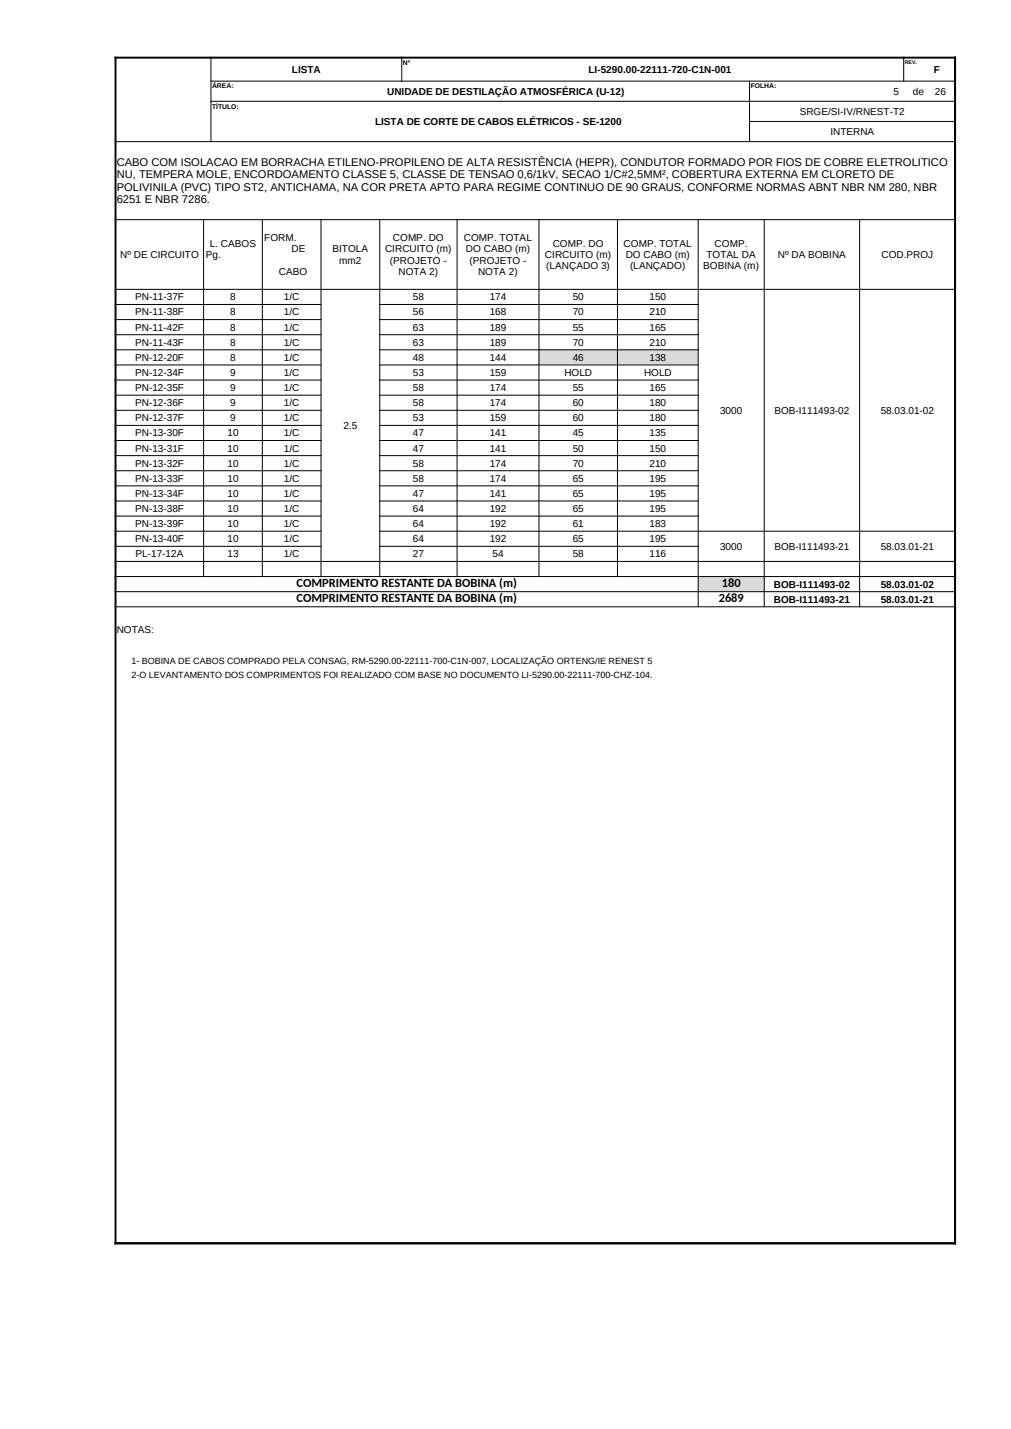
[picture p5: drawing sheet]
<svg xmlns="http://www.w3.org/2000/svg" width="210mm" height="297mm" viewBox="0 0 210 297" stroke-linecap="round" stroke-linejoin="round" font-family="sans-serif">
<defs><g id="words">
<g font-size="2.6">
<text x="61.6" y="122">COMPRIMENTO RESTANTE DA BOBINA (m)</text>
<text x="61.6" y="125.2">COMPRIMENTO RESTANTE DA BOBINA (m)</text>
<text x="149.3" y="125.2">2689</text>
<text x="150" y="122">180</text>
</g>
<g font-size="2.3">
<text x="24.2" y="34.5">CABO COM ISOLACAO EM BORRACHA ETILENO-PROPILENO DE ALTA RESISTÊNCIA (HEPR), CONDUTOR FORMADO POR FIOS DE COBRE ELETROLITICO</text>
<text x="24.2" y="37.1">NU, TEMPERA MOLE, ENCORDOAMENTO CLASSE 5, CLASSE DE TENSAO 0,6/1kV, SECAO 1/C#2,5MM², COBERTURA EXTERNA EM CLORETO DE</text>
<text x="24.2" y="39.7">POLIVINILA (PVC) TIPO ST2, ANTICHAMA, NA COR PRETA APTO PARA REGIME CONTINUO DE 90 GRAUS, CONFORME NORMAS ABNT NBR NM 280, NBR</text>
<text x="24.2" y="42.3">6251 E NBR 7286.</text>
</g>
<g font-size="2.1">
<text x="60.6" y="15.1">LISTA</text>
<text x="122.3" y="15.1">LI-5290.00-22111-720-C1N-001</text>
<text x="193.9" y="15.1">F</text>
<text x="80.4" y="19.7">UNIDADE DE DESTILAÇÃO ATMOSFÉRICA (U-12)</text>
<text x="166.1" y="23.9">SRGE/SI-IV/RNEST-T2</text>
<text x="185.6" y="19.7">5</text>
<text x="189.6" y="19.7">de</text>
<text x="194.2" y="19.7">26</text>
<text x="77.9" y="26">LISTA DE CORTE DE CABOS ELÉTRICOS - SE-1200</text>
<text x="172.5" y="28.1">INTERNA</text>
<text x="25" y="53.6">Nº DE CIRCUITO</text>
<text x="42.7" y="53.6">Pg.</text>
<text x="43.6" y="51.3">L. CABOS</text>
<text x="54.9" y="50.1">FORM.</text>
<text x="60.6" y="52.5">DE</text>
<text x="69.1" y="52.5">BITOLA</text>
<text x="80" y="52.5">CIRCUITO (m)</text>
<text x="81.6" y="50.1">COMP. DO</text>
<text x="96.4" y="50.1">COMP. TOTAL</text>
<text x="96.8" y="52.5">DO CABO (m)</text>
<text x="113.2" y="53.6">CIRCUITO (m)</text>
<text x="114.8" y="51.3">COMP. DO</text>
<text x="129.5" y="51.3">COMP. TOTAL</text>
<text x="130" y="53.6">DO CABO (m)</text>
<text x="146.8" y="53.6">TOTAL DA</text>
<text x="148.5" y="51.3">COMP.</text>
<text x="161.6" y="53.6">Nº DA BOBINA</text>
<text x="183.1" y="53.6">COD.PROJ</text>
<text x="57.9" y="57.1">CABO</text>
<text x="70.5" y="54.8">mm2</text>
<text x="81" y="54.8">(PROJETO -</text>
<text x="82.8" y="57.1">NOTA 2)</text>
<text x="97.5" y="54.8">(PROJETO -</text>
<text x="99.3" y="57.1">NOTA 2)</text>
<text x="113.5" y="56">(LANÇADO 3)</text>
<text x="130.9" y="56">(LANÇADO)</text>
<text x="146.1" y="56">BOBINA (m)</text>
<text x="28.1" y="62.4">PN-11-37F</text>
<text x="28.1" y="65.6">PN-11-38F</text>
<text x="47.8" y="62.4">8</text>
<text x="47.8" y="65.6">8</text>
<text x="59" y="62.4">1/C</text>
<text x="59" y="65.6">1/C</text>
<text x="85.8" y="62.4">58</text>
<text x="85.8" y="65.6">56</text>
<text x="101.7" y="62.4">174</text>
<text x="101.7" y="65.6">168</text>
<text x="119" y="62.4">50</text>
<text x="119" y="65.6">70</text>
<text x="134.9" y="62.4">150</text>
<text x="134.9" y="65.6">210</text>
<text x="28.1" y="68.7">PN-11-42F</text>
<text x="28.1" y="71.8">PN-11-43F</text>
<text x="47.8" y="68.7">8</text>
<text x="47.8" y="71.8">8</text>
<text x="59" y="68.7">1/C</text>
<text x="59" y="71.8">1/C</text>
<text x="85.8" y="68.7">63</text>
<text x="85.8" y="71.8">63</text>
<text x="101.7" y="68.7">189</text>
<text x="101.7" y="71.8">189</text>
<text x="119" y="68.7">55</text>
<text x="119" y="71.8">70</text>
<text x="134.9" y="68.7">165</text>
<text x="134.9" y="71.8">210</text>
<text x="28.1" y="75">PN-12-20F</text>
<text x="47.8" y="75">8</text>
<text x="59" y="75">1/C</text>
<text x="85.8" y="75">48</text>
<text x="101.7" y="75">144</text>
<text x="119" y="75">46</text>
<text x="134.9" y="75">138</text>
<text x="28.1" y="78.1">PN-12-34F</text>
<text x="28.1" y="81.3">PN-12-35F</text>
<text x="47.8" y="78.1">9</text>
<text x="47.8" y="81.3">9</text>
<text x="59" y="78.1">1/C</text>
<text x="59" y="81.3">1/C</text>
<text x="85.8" y="78.1">53</text>
<text x="85.8" y="81.3">58</text>
<text x="101.7" y="78.1">159</text>
<text x="101.7" y="81.3">174</text>
<text x="117.2" y="78.1">HOLD</text>
<text x="119" y="81.3">55</text>
<text x="133.8" y="78.1">HOLD</text>
<text x="134.9" y="81.3">165</text>
<text x="28.1" y="84.4">PN-12-36F</text>
<text x="28.1" y="87.6">PN-12-37F</text>
<text x="47.8" y="84.4">9</text>
<text x="47.8" y="87.6">9</text>
<text x="59" y="84.4">1/C</text>
<text x="59" y="87.6">1/C</text>
<text x="71.3" y="89.1">2.5</text>
<text x="85.8" y="84.4">58</text>
<text x="85.8" y="87.6">53</text>
<text x="101.7" y="84.4">174</text>
<text x="101.7" y="87.6">159</text>
<text x="119" y="84.4">60</text>
<text x="119" y="87.6">60</text>
<text x="134.9" y="84.4">180</text>
<text x="134.9" y="87.6">180</text>
<text x="149.6" y="86">3000</text>
<text x="160.9" y="86">BOB-I111493-02</text>
<text x="182.9" y="86">58.03.01-02</text>
<text x="28.1" y="90.7">PN-13-30F</text>
<text x="28.1" y="93.8">PN-13-31F</text>
<text x="47.2" y="90.7">10</text>
<text x="47.2" y="93.8">10</text>
<text x="59" y="90.7">1/C</text>
<text x="59" y="93.8">1/C</text>
<text x="85.8" y="90.7">47</text>
<text x="85.8" y="93.8">47</text>
<text x="101.7" y="90.7">141</text>
<text x="101.7" y="93.8">141</text>
<text x="119" y="90.7">45</text>
<text x="119" y="93.8">50</text>
<text x="134.9" y="90.7">135</text>
<text x="134.9" y="93.8">150</text>
<text x="28.1" y="97">PN-13-32F</text>
<text x="28.1" y="100.1">PN-13-33F</text>
<text x="47.2" y="97">10</text>
<text x="47.2" y="100.1">10</text>
<text x="59" y="97">1/C</text>
<text x="59" y="100.1">1/C</text>
<text x="85.8" y="97">58</text>
<text x="85.8" y="100.1">58</text>
<text x="101.7" y="97">174</text>
<text x="101.7" y="100.1">174</text>
<text x="119" y="97">70</text>
<text x="119" y="100.1">65</text>
<text x="134.9" y="97">210</text>
<text x="134.9" y="100.1">195</text>
<text x="28.1" y="103.3">PN-13-34F</text>
<text x="28.1" y="106.4">PN-13-38F</text>
<text x="47.2" y="103.3">10</text>
<text x="47.2" y="106.4">10</text>
<text x="59" y="103.3">1/C</text>
<text x="59" y="106.4">1/C</text>
<text x="85.8" y="103.3">47</text>
<text x="85.8" y="106.4">64</text>
<text x="101.7" y="103.3">141</text>
<text x="101.7" y="106.4">192</text>
<text x="119" y="103.3">65</text>
<text x="119" y="106.4">65</text>
<text x="134.9" y="103.3">195</text>
<text x="134.9" y="106.4">195</text>
<text x="28.1" y="109.5">PN-13-39F</text>
<text x="28.1" y="112.7">PN-13-40F</text>
<text x="47.2" y="109.5">10</text>
<text x="47.2" y="112.7">10</text>
<text x="59" y="109.5">1/C</text>
<text x="59" y="112.7">1/C</text>
<text x="85.8" y="109.5">64</text>
<text x="85.8" y="112.7">64</text>
<text x="101.7" y="109.5">192</text>
<text x="101.7" y="112.7">192</text>
<text x="119" y="109.5">61</text>
<text x="119" y="112.7">65</text>
<text x="134.9" y="109.5">183</text>
<text x="134.9" y="112.7">195</text>
<text x="28.2" y="115.8">PL-17-12A</text>
<text x="47.2" y="115.8">13</text>
<text x="59" y="115.8">1/C</text>
<text x="85.8" y="115.8">27</text>
<text x="102.3" y="115.8">54</text>
<text x="119" y="115.8">58</text>
<text x="134.9" y="115.8">116</text>
<text x="149.6" y="114.3">3000</text>
<text x="160.9" y="114.3">BOB-I111493-21</text>
<text x="182.9" y="114.3">58.03.01-21</text>
<text x="160.7" y="122.1">BOB-I111493-02</text>
<text x="160.7" y="125.3">BOB-I111493-21</text>
<text x="182.9" y="122.1">58.03.01-02</text>
<text x="182.9" y="125.3">58.03.01-21</text>
<text x="24.2" y="131.5">NOTAS:</text>
</g>
<g font-size="1.9">
<text x="27.3" y="138.1">1- BOBINA DE CABOS COMPRADO PELA CONSAG, RM-5290.00-22111-700-C1N-007, LOCALIZAÇÃO ORTENG/IE RENEST 5</text>
<text x="27.3" y="140.9">2-O LEVANTAMENTO DOS COMPRIMENTOS FOI REALIZADO COM BASE NO DOCUMENTO LI-5290.00-22111-700-CHZ-104.</text>
</g>
<g font-size="1.4">
<text x="83.7" y="13.5">Nº</text>
<text x="44.1" y="18.4">ÁREA:</text>
<text x="44.1" y="22.6">TÍTULO:</text>
<text x="155.9" y="18.4">FOLHA:</text>
</g>
<text font-size="1.1" x="188" y="13.2">REV.</text>
</g></defs>
<path d="M111.9 72.7h33.1v3.1h-33.1z" fill-rule="evenodd" fill="#d9d9d9"/>
<g fill="#fff">
<path d="M111.9 75.8h33.1v3.2h-33.1z" fill-rule="evenodd"/>
<path d="M24 79h18.3v37.7h-18.3z" fill-rule="evenodd"/>
</g>
<path d="M145 119.8h13.7v3.2h-13.7z" fill-rule="evenodd" fill="#d9d9d9"/>
<g fill="#fff">
<path d="M145 122.9h13.7v3.2h-13.7z" fill-rule="evenodd"/>
<path d="M27 138.7h1.6v2.8h-1.6z" fill-rule="evenodd"/>
</g>
<path d="M23.8 12h174.8M24 11.8v246.8M198.4 11.8v246.8M23.8 258.4h174.8" fill="none" stroke="#000" stroke-width=".41"/>
<g fill="none" stroke="#000" stroke-width=".21">
<path d="M43.7 16.9h154.9M43.8 11.8v17.7M83.5 11.8v5.1M155.7 16.8v12.7M187.7 11.8v5.1M23.8 29.4h174.8M43.7 21.1h154.9M155.6 25.2h43M23.8 45.7h174.8M42.3 45.6v74.3M54.5 45.6v74.3M66.7 45.6v74.3"/>
<path d="M78.9 45.6v74.3M94.9 45.6v74.3M112 45.6v74.3M128.3 45.6v74.3M145 45.6v80.6M158.7 45.6v80.6M178.6 45.6v80.6M23.8 60.1h174.8M23.8 63.3h43M23.8 66.4h43M23.8 69.6h43M23.8 72.7h43"/>
<path d="M23.8 75.8h43M23.8 79h43M78.8 63.3h66.3M78.8 66.4h66.3M78.8 69.6h66.3M78.8 72.7h66.3M78.8 75.8h66.3M78.8 79h66.3M23.8 82.1h43M23.8 85.3h43M23.8 88.4h43M23.8 91.6h43"/>
<path d="M23.8 94.7h43M23.8 97.8h43M78.8 82.1h66.3M78.8 85.3h66.3M78.8 88.4h66.3M78.8 91.6h66.3M78.8 94.7h66.3M78.8 97.8h66.3M23.8 101h43M23.8 104.1h43M23.8 107.3h43M23.8 110.4h43"/>
<path d="M23.8 113.5h43M23.8 116.7h174.8M23.8 119.8h174.8M78.8 101h66.3M78.8 104.1h66.3M78.8 107.3h66.3M78.8 110.4h119.8M78.8 113.5h66.3M23.8 123h174.8M23.8 126.1h174.8"/>
</g>
<use href="#words"/>
</svg>
